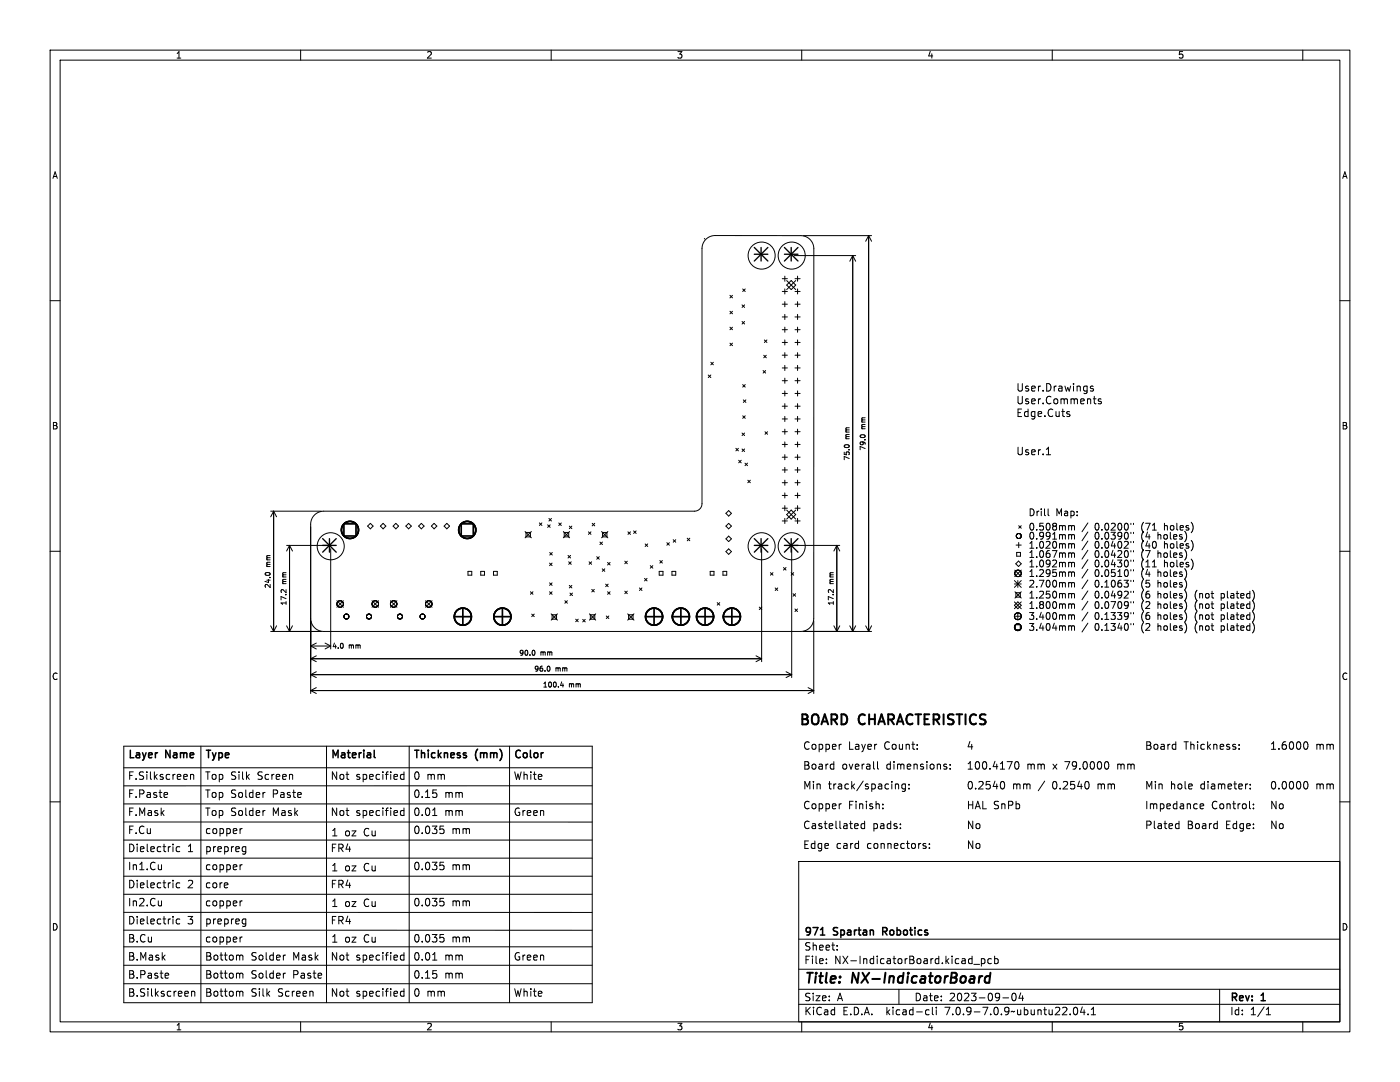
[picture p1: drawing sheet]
<svg xmlns="http://www.w3.org/2000/svg" width="279mm" height="216mm" viewBox="0 0 279 216" stroke-linecap="round" stroke-linejoin="round" font-family="sans-serif">
<defs><g id="words">
<g font-size="2.8">
<text x="159.4" y="145.7">BOARD</text>
<text x="171.5" y="145.7">CHARACTERISTICS</text>
<text x="160.4" y="196.8">Title:</text>
<text x="170.1" y="196.8">NX-IndicatorBoard</text>
</g>
<g font-size="2.1">
<text x="202.7" y="78.2">User.Drawings</text>
<text x="202.7" y="80.8">User.Comments</text>
<text x="202.7" y="83.3">Edge.Cuts</text>
<text x="202.7" y="90.9">User.1</text>
<text x="25.5" y="152">Layer</text>
<text x="25.5" y="155.8">F.Silkscreen</text>
<text x="33.1" y="152">Name</text>
<text x="40.8" y="155.8">Top Silk</text>
<text x="40.8" y="152">Type</text>
<text x="51.1" y="155.8">Screen</text>
<text x="65.9" y="152">Material</text>
<text x="65.9" y="155.8">Not</text>
<text x="70.8" y="155.8">specified</text>
<text x="82.4" y="155.8">0 mm</text>
<text x="82.4" y="152">Thickness</text>
<text x="94.9" y="152">(mm)</text>
<text x="102.4" y="152">Color</text>
<text x="102.4" y="155.8">White</text>
<text x="160.1" y="150.1">Copper</text>
<text x="160.1" y="154">Board</text>
<text x="168.1" y="154">overall</text>
<text x="169.4" y="150.1">Layer</text>
<text x="176.7" y="150.1">Count:</text>
<text x="177.2" y="154">dimensions:</text>
<text x="192.8" y="150.1">4</text>
<text x="192.8" y="154">100.4170</text>
<text x="204.9" y="154">mm</text>
<text x="210.4" y="154">x</text>
<text x="213" y="154">79.0000</text>
<text x="223.8" y="154">mm</text>
<text x="228.4" y="150.1">Board</text>
<text x="236.3" y="150.1">Thickness:</text>
<text x="253.3" y="150.1">1.6000</text>
<text x="262.6" y="150.1">mm</text>
<text x="25.5" y="159.4">F.Paste</text>
<text x="40.8" y="159.4">Top Solder</text>
<text x="54.1" y="159.4">Paste</text>
<text x="82.4" y="159.4">0.15</text>
<text x="88.6" y="159.4">mm</text>
<text x="160.1" y="161.9">Copper</text>
<text x="160.1" y="158">Min</text>
<text x="165.4" y="158">track/spacing:</text>
<text x="169.4" y="161.9">Finish:</text>
<text x="192.8" y="161.9">HAL SnPb</text>
<text x="192.8" y="158">0.2540</text>
<text x="202.1" y="158">mm</text>
<text x="207.5" y="158">/</text>
<text x="210.5" y="158">0.2540</text>
<text x="219.8" y="158">mm</text>
<text x="228.4" y="158">Min</text>
<text x="228.4" y="161.9">Impedance</text>
<text x="233.6" y="158">hole</text>
<text x="239.8" y="158">diameter:</text>
<text x="241.8" y="161.9">Control:</text>
<text x="253.3" y="161.9">No</text>
<text x="253.3" y="158">0.0000</text>
<text x="262.6" y="158">mm</text>
<text x="25.5" y="163">F.Mask</text>
<text x="25.5" y="166.6">F.Cu</text>
<text x="40.8" y="166.6">copper</text>
<text x="40.8" y="163">Top Solder</text>
<text x="54.1" y="163">Mask</text>
<text x="65.9" y="163">Not</text>
<text x="66" y="167">1 oz</text>
<text x="70.8" y="163">specified</text>
<text x="72.3" y="167">Cu</text>
<text x="82.4" y="163">0.01</text>
<text x="82.4" y="166.6">0.035</text>
<text x="88.6" y="163">mm</text>
<text x="90" y="166.6">mm</text>
<text x="102.4" y="163">Green</text>
<text x="160.1" y="165.9">Castellated</text>
<text x="174.2" y="165.9">pads:</text>
<text x="192.8" y="165.9">No</text>
<text x="228.4" y="165.9">Plated</text>
<text x="237" y="165.9">Board</text>
<text x="244.9" y="165.9">Edge:</text>
<text x="253.3" y="165.9">No</text>
<text x="25.5" y="173.8">In1.Cu</text>
<text x="25.5" y="170.2">Dielectric</text>
<text x="37.2" y="170.2">1</text>
<text x="40.8" y="173.8">copper</text>
<text x="40.8" y="170.2">prepreg</text>
<text x="65.9" y="170.2">FR4</text>
<text x="82.4" y="173.8">0.035</text>
<text x="90" y="173.8">mm</text>
<text x="160.1" y="169.8">Edge</text>
<text x="166.9" y="169.8">card</text>
<text x="173.3" y="169.8">connectors:</text>
<text x="192.8" y="169.8">No</text>
<text x="25.5" y="177.4">Dielectric</text>
<text x="37.2" y="177.4">2</text>
<text x="40.8" y="177.4">core</text>
<text x="65.9" y="177.4">FR4</text>
<text x="66" y="174">1 oz</text>
<text x="72.3" y="174">Cu</text>
<text x="25.5" y="181">In2.Cu</text>
<text x="25.5" y="184.6">Dielectric</text>
<text x="37.2" y="184.6">3</text>
<text x="40.8" y="181">copper</text>
<text x="40.8" y="184.6">prepreg</text>
<text x="65.9" y="184.6">FR4</text>
<text x="66" y="181.1">1 oz</text>
<text x="72.3" y="181.1">Cu</text>
<text x="82.4" y="181">0.035</text>
<text x="90" y="181">mm</text>
<text x="25.5" y="188.2">B.Cu</text>
<text x="25.5" y="191.8">B.Mask</text>
<text x="40.8" y="188.2">copper</text>
<text x="40.8" y="191.8">Bottom</text>
<text x="49.9" y="191.8">Solder</text>
<text x="58.2" y="191.8">Mask</text>
<text x="65.9" y="191.8">Not</text>
<text x="66" y="188.2">1 oz</text>
<text x="70.8" y="191.8">specified</text>
<text x="72.3" y="188.2">Cu</text>
<text x="82.4" y="188.2">0.035</text>
<text x="82.4" y="191.8">0.01</text>
<text x="88.6" y="191.8">mm</text>
<text x="90" y="188.2">mm</text>
<text x="102.4" y="191.8">Green</text>
<text x="160.4" y="189.9">Sheet:</text>
<text x="160.4" y="187.1">971</text>
<text x="166.4" y="187.1">Spartan</text>
<text x="176.8" y="187.1">Robotics</text>
<text x="25.5" y="195.4">B.Paste</text>
<text x="40.8" y="195.4">Bottom</text>
<text x="49.9" y="195.4">Solder</text>
<text x="58.2" y="195.4">Paste</text>
<text x="82.4" y="195.4">0.15</text>
<text x="88.6" y="195.4">mm</text>
<text x="160.4" y="192.6">File:</text>
<text x="166.5" y="192.6">NX-IndicatorBoard.kicad_pcb</text>
<text x="25.5" y="199">B.Silkscreen</text>
<text x="40.8" y="199">Bottom</text>
<text x="49.9" y="199">Silk</text>
<text x="55.2" y="199">Screen</text>
<text x="65.9" y="199">Not</text>
<text x="70.8" y="199">specified</text>
<text x="82.4" y="199">0 mm</text>
<text x="102.4" y="199">White</text>
<text x="160.4" y="202.8">KiCad</text>
<text x="160.4" y="200">Size:</text>
<text x="167" y="200">A</text>
<text x="168.1" y="202.8">E.D.A.</text>
<text x="177" y="202.8">kicad-cli</text>
<text x="182.4" y="200">Date:</text>
<text x="188.9" y="202.8">7.0.9-7.0.9~ubuntu22.04.1</text>
<text x="189.4" y="200">2023-09-04</text>
<text x="245.4" y="200.2">Rev:</text>
<text x="245.4" y="202.8">Id:</text>
<text x="249.5" y="202.8">1/1</text>
<text x="251.8" y="200.2">1</text>
</g>
<g font-size="1.8">
<text x="35" y="11.9">1</text>
<text x="85" y="11.9">2</text>
<text x="135" y="11.9">3</text>
<text x="185" y="11.9">4</text>
<text x="235" y="11.9">5</text>
<text x="10.3" y="35.9">A</text>
<text x="267.7" y="35.9">A</text>
<text x="10.3" y="85.9">B</text>
<text x="267.7" y="85.9">B</text>
<text x="10.3" y="135.9">C</text>
<text x="267.7" y="135.9">C</text>
<text x="10.3" y="185.9">D</text>
<text x="267.7" y="185.9">D</text>
<text x="35" y="205.8">1</text>
<text x="85" y="205.8">2</text>
<text x="135" y="205.8">3</text>
<text x="185" y="205.8">4</text>
<text x="235" y="205.8">5</text>
</g>
<g font-size="1.4">
<text x="169.8" y="87.7" transform="rotate(-90 169.8 87.7)">mm</text>
<text x="172.9" y="85.7" transform="rotate(-90 172.9 85.7)">mm</text>
<text x="169.8" y="92" transform="rotate(-90 169.8 92)">75.0</text>
<text x="172.9" y="90" transform="rotate(-90 172.9 90)">79.0</text>
<text x="54.2" y="113.2" transform="rotate(-90 54.2 113.2)">mm</text>
<text x="54.2" y="117.5" transform="rotate(-90 54.2 117.5)">24.0</text>
<text x="57.4" y="116.6" transform="rotate(-90 57.4 116.6)">mm</text>
<text x="166.6" y="116.6" transform="rotate(-90 166.6 116.6)">mm</text>
<text x="57.4" y="120.9" transform="rotate(-90 57.4 120.9)">17.2</text>
<text x="166.6" y="120.9" transform="rotate(-90 166.6 120.9)">17.2</text>
<text x="66.2" y="129.6">4.0</text>
<text x="69.6" y="129.6">mm</text>
<text x="103.5" y="131">90.0</text>
<text x="107.8" y="131">mm</text>
<text x="106.5" y="134.2">96.0</text>
<text x="108.2" y="137.4">100.4</text>
<text x="110.8" y="134.2">mm</text>
<text x="113.5" y="137.4">mm</text>
</g>
</g></defs>
<g fill="none" stroke="#000" stroke-width=".2">
<path d="M10 10h259.4v195.9h-259.4zM12 12h255.4v191.9h-255.4zM60 10v2M110 10v2M160 10v2M210 10v2M260 10v2M10 60h2M140.6 47.6v.1M145.7 58.9l.5 .5M146.2 58.9l-.5 .5M148.2 57.7l.5 .5"/>
<path d="M148.7 57.7l-.5 .5M156.1 58.2h1M156.1 55.6h1M156.6 55.1v1M156.6 57.6v1.1M157 56l1.8 1.8M157 56.9l.9-.9 .9 .9-.9 .9zM158.5 51h12.3M158.7 58.2h1M158.7 55.6h1M158.8 56l-1.8 1.8M159.2 55.1v1"/>
<path d="M159.2 57.6v1.1M160.3 47h13.6M170.2 51v75M170.2 51l.6 1.1M170.2 51l-.6 1.1M173.4 47v79M173.4 47l.5 1.1M173.4 47l-.6 1.1M267.4 60h2M141.4 74.8l.5 .5M141.9 72.3l.5 .5M141.9 74.8l-.5 .5"/>
<path d="M142.4 72.3l-.5 .5M145.7 68.5l.5 .5M145.7 65.3l.5 .5M145.7 62.1l.5 .5M146.2 68.5l-.5 .5M146.2 62.1l-.5 .5M146.2 65.3l-.5 .5M148.1 60.8l.5 .5M148.1 64.1l.5 .6M148.2 76.7l.5 .5M148.3 79.8l.6 .5M148.6 64.1l-.5 .6"/>
<path d="M148.6 60.8l-.5 .5M148.7 76.7l-.5 .5M148.9 79.8l-.6 .5M152.3 73.9l.5 .5M152.4 70.9l.5 .5M152.5 67.8l.6 .5M152.8 73.9l-.5 .5M152.9 70.9l-.5 .5M153.1 67.8l-.6 .5M156.1 60.7h1M156.1 68.3h1M156.1 78.5h1"/>
<path d="M156.1 76h1M156.1 65.8h1M156.1 63.2h1M156.1 70.9h1M156.1 73.4h1M156.6 60.2v1M156.6 62.7v1.1M156.6 65.3v1M156.6 67.8v1M156.6 70.4v1M156.6 72.9v1M156.6 75.5v1"/>
<path d="M156.6 78v1M158.7 60.7h1M158.7 68.3h1M158.7 78.5h1M158.7 76h1M158.7 65.8h1M158.7 63.2h1M158.7 70.9h1M158.7 73.4h1M159.2 60.2v1M159.2 62.7v1.1M159.2 65.3v1"/>
<path d="M159.2 67.8v1M159.2 70.4v1M159.2 72.9v1M159.2 75.5v1M159.2 78v1M218.2 77.1l-.4-.1-.2 .3 .1 .2 .5 .1v.4h-.6M218.2 79.6h.5M219.7 79.7l-.3-.1-.2 .2v.2l.5 .2v.3h-.5M146.9 89.5l.5 .5M147.4 89.5l-.5 .5M147.4 91.8l.5 .6M147.9 91.8l-.5 .6"/>
<path d="M148.1 86.4l.5 .5M148.1 89.6l.5 .5M148.2 83l.5 .5M148.6 86.4l-.5 .5M148.6 89.6l-.5 .5M148.7 92.4l.5 .5M148.7 83l-.5 .5M149.2 92.4l-.5 .5M149.2 95.8l.5 .5M149.7 95.8l-.5 .5M152.7 86.2l.5 .5M153.2 86.2l-.5 .5"/>
<path d="M156.1 88.7h1M156.1 81.1h1M156.1 96.3h1M156.1 93.8h1M156.1 83.6h1M156.1 86.1h1M156.1 98.9h1M156.1 91.2h1M156.6 80.5v1.1M156.6 83.1v1M156.6 85.6v1.1M156.6 88.2v1"/>
<path d="M156.6 90.7v1M156.6 93.3v1M156.6 95.8v1M156.6 98.4v1M158.7 88.7h1M158.7 81.1h1M158.7 96.3h1M158.7 93.8h1M158.7 83.6h1M158.7 86.1h1M158.7 98.9h1M158.7 91.2h1"/>
<path d="M159.2 80.5v1.1M159.2 83.1v1M159.2 85.6v1.1M159.2 88.2v1M159.2 90.7v1M159.2 93.3v1M159.2 95.8v1M159.2 98.4v1M168.5 88.9l.4-.2 .5 .2M171.7 86.9l.3-.2 .6 .2M208.8 90.7h.9M209.1 89.5l.1-.3v1.5"/>
<path d="M213.1 82.6l.4 .1v.2l-.2 .2h-.3M213.1 82.1l.4 .1M218.4 80.4l.3 .2M10 110h2M53 114.4l.3-.2 .6 .2M54 102h10.1M54.6 102v24M54.6 102l.6 1.1M54.6 102l-.6 1.1M57.1 117.7v.6l-.6-.6h-.2l-.2 .1M57.2 108.8h8M57.8 108.8v17.2"/>
<path d="M57.8 108.8l.6 1.2M57.8 108.8l-.6 1.2M66 109.5v20M67.2 119.9l1.3 1.3M67.5 120h.1M67.6 119.9l-.1 .1M67.6 119.9h.1M67.7 119.9h-.1M67.7 119.9h.1M67.8 119.9h-.1M67.8 119.9h.1M67.9 119.9h.1"/>
<path d="M67.9 119.9h-.1M68 119.9h.1M68.1 119.9h.1M68.2 119.9h.1M68.2 119.9v.1M68.2 120h.1M68.3 120h.1M68.5 119.9l-1.3 1.3M73.9 104.4l.6 .6-.6 .5-.5-.5zM74.2 119.9l1.3 1.3M74.6 119.9l-.1 .1M74.6 119.9h.1"/>
<path d="M74.7 119.9h-.1M74.7 119.9h.1M74.8 119.9h-.1M74.8 119.9h.1M74.9 119.9h.1M74.9 119.9h-.1M75 119.9h.1M75.1 119.9h.1M75.2 119.9h.1M75.2 119.9l.1 .1M75.5 119.9l-1.3 1.3M76.5 104.4l.5 .6-.5 .5-.6-.5z"/>
<path d="M77.9 119.9l1.3 1.3M78.2 120h.1M78.3 119.9l-.1 .1M78.4 119.9h-.1M78.4 119.9h.1M78.5 105l.5-.6 .5 .6-.5 .5zM78.5 119.9h-.1M78.5 119.9h.1M78.6 119.9h-.1M78.6 119.9h.1M78.7 119.9h.1M78.8 119.9h.1"/>
<path d="M78.9 119.9v.1M78.9 120h.1M79 120h.1M79.2 119.9l-1.3 1.3M81.5 104.4l.6 .6-.6 .5-.5-.5zM83.5 105l.6-.6 .5 .6-.5 .5zM84.9 119.9l1.3 1.3M85.3 119.9l-.2 .1M85.3 119.9h.1M85.4 119.9h-.1M85.4 119.9h.1M85.5 119.9h-.1"/>
<path d="M85.5 119.9h.1M85.6 119.9h.1M85.6 119.9h-.1M85.7 119.9h.1M85.7 119.9h.2M85.9 119.9h.1M85.9 119.9l.1 .1M86.1 105l.5-.6 .6 .6-.6 .5zM86.2 119.9l-1.3 1.3M88.6 105l.6-.6 .5 .6-.5 .5zM93.4 114h.8v.8h-.8zM95.9 114h.8v.8h-.8z"/>
<path d="M98.5 114h.7v.8h-.7zM104.8 106.1l1.2 1.2M105 106.2h.9v.9h-.9zM105.9 118.1l.5 .5M106 106.1l-1.2 1.2M106.4 118.1l-.5 .5M107.6 104.3l.5 .6M108.1 104.3l-.5 .6M109.3 104.7l.5 .5M109.5 103.5l.6 .5M109.7 116.3l.5 .5M109.7 118.1l.5 .5"/>
<path d="M109.7 112.4l.5 .5M109.7 110.2l.5 .6M109.8 104.7l-.5 .5M110.1 103.5l-.6 .5M110.2 118.1l-.5 .5M110.2 112.4l-.5 .5M110.2 116.3l-.5 .5M110.2 110.2l-.5 .6M111.5 104.4l.5 .5M112 104.4l-.5 .5M112.4 106.1l1.3 1.2M112.6 106.2h.9v.9h-.9z"/>
<path d="M112.7 119.9l.5 .5M113.2 119.9l-.5 .5M113.4 110.8l.5 .5M113.5 112.1l.5 .5M113.6 105l.5 .5M113.6 116.8l.5 .5M113.7 106.1l-1.3 1.2M113.7 118.3l.6 .5M113.9 110.8l-.5 .5M114 112.1l-.5 .5M114.1 116.8l-.5 .5M114.1 105l-.5 .5"/>
<path d="M114.3 118.3l-.6 .5M117.4 106.1l.5 .5M117.6 112.1l.5 .5M117.9 106.1l-.5 .5M118.1 112.1l-.5 .5M118.1 117.6l.5 .5M118.2 104.4l.5 .5M118.6 117.6l-.5 .5M118.7 104.4l-.5 .5M119.1 111.1l.5 .5M119.6 111.1l-.5 .5M119.7 108.2l.5 .5"/>
<path d="M120.1 106.1l1.2 1.2M120.2 113.5l.5 .5M120.2 108.2l-.5 .5M120.2 106.2h.9v.9h-.9zM120.7 113.5l-.5 .5M120.9 116.6l.5 .5M121.3 112.2l.5 .5M121.3 118.1l.5 .5M121.3 106.1l-1.2 1.2M121.4 116.6l-.5 .5M121.8 118.1l-.5 .5M121.8 112.2l-.5 .5"/>
<path d="M124.7 118l.5 .5M124.7 112l.5 .5M125.2 112l-.5 .5M125.2 118l-.5 .5M125.3 106.1l.5 .5M125.8 106.1l-.5 .5M126.5 105.9l.5 .5M127 105.9l-.5 .5M127.6 117.3l.5 .5M128.1 117.3l-.5 .5M128.6 115.4l.5 .5M128.8 108.5l.5 .5"/>
<path d="M129.1 115.4l-.5 .5M129.3 108.5l-.5 .5M129.8 112.9l.5 .5M130.3 112.9l-.5 .5M131.6 114h.7v.8h-.7zM131.7 111.8l.5 .6M132.2 111.8l-.5 .6M133.1 108.3l.5 .5M133.6 108.3l-.5 .5M134.1 114h.8v.8h-.8zM134.4 107.7l.5 .5M134.9 107.7l-.5 .5"/>
<path d="M137.2 107.4l.5 .5M137.7 107.4l-.5 .5M141.7 114h.8v.8h-.8zM144.3 114h.7v.8h-.7zM145.4 107l.6 .5-.6 .6-.5-.6zM145.4 109.5l.6 .6-.6 .5-.5-.5zM145.4 101.9l.6 .5-.6 .6-.5-.6zM145.4 104.4l.6 .6-.6 .5-.5-.5zM152 109.5v22.5M153.8 114.3l.5 .5M154.3 114.3l-.5 .5M154.7 117.3l.5 .5"/>
<path d="M155.2 117.3l-.5 .5M156.1 101.4h1M156.1 104h1M156.4 113.2l.5 .6M156.6 100.9v1M156.6 103.4v1.1M156.9 113.2l-.5 .6M157 102.7l.9-.9 .9 .9-.9 .9zM157 101.8l1.8 1.8M157.9 114.3l.5 .5M158 109.5v25.7M158.3 118.5l.5 .5"/>
<path d="M158.4 114.3l-.5 .5M158.4 108.8h9.2M158.7 101.4h1M158.7 104h1M158.8 118.5l-.5 .5M158.8 101.8l-1.8 1.8M159.2 100.9v1M159.2 103.4v1.1M166.3 117.7v.6l-.6-.6h-.2l-.2 .1M167 108.8v17.2M167 108.8l.6 1.2M167 108.8l-.6 1.2"/>
<path d="M202.4 116.5h1.4M202.4 115.8l1.4 1.4M202.5 113.8l1.3 1.3M202.5 114.4v.1M202.5 114.4h.1M202.5 114.5h.1M202.5 114.3v.1M202.5 114.3h.1M202.5 114.5v.1M202.5 114.6h.1M202.5 114.2v.1M202.5 114.2h.1"/>
<path d="M202.6 114.6v.1M202.6 114.2h-.1M202.6 118.1l1.2 1.2M202.6 114.7h.1M202.6 114.1v.1M202.6 114.7v.1M202.6 114v.1M202.6 114.8h.1M202.6 114h.1M202.7 114.8l.1 .1M202.7 114h-.1M202.7 112.5l.6-.6 .5 .6-.5 .5z"/>
<path d="M202.7 118.3h.9v.9h-.9zM202.8 113.9l-.1 .1M202.8 113.9h.1M202.8 108.8h1M202.8 114.9v.1M202.8 107h.1M202.8 106.9v.1M202.8 106.9h.1M202.8 107v.1M202.8 115h.1M202.8 107.1h.1M202.9 106.8l-.1 .1"/>
<path d="M202.9 107.1h.1M202.9 115h.1M202.9 107.1v.1M202.9 106.8h.1M202.9 106.7v.1M202.9 107.2h.1M202.9 106.7h.1M202.9 110.2h.8v.8h-.8zM202.9 107.2v.1M202.9 107.3h.1M202.9 113.8l-.1 .1M203 106.6l-.1 .1"/>
<path d="M203 107.3h.1M203 106.6h.1M203 113.8h-.1M203 107.3v.1M203 113.8h.1M203 115h.1M203 115l.1 .1M203 107.4h.1M203 106.5v.1M203.1 107.4h.1M203.1 106.5h.1M203.1 113.8h-.1"/>
<path d="M203.1 115.1h.1M203.1 115.8v1.4M203.1 113.8h.1M203.2 106.5h-.1M203.2 107.4h.1M203.2 106.5h.1M203.2 113.8h.1M203.2 115.1h.1M203.3 107.4h.1M203.3 106.5h-.1M203.3 106.5h.1M203.3 107.4v.1"/>
<path d="M203.3 115l-.1 .1M203.3 113.8h.1M203.3 108.3v1M203.3 104.9l.5 .5M203.3 115h.1M203.4 113.8h.1M203.4 107.4h-.1M203.4 106.5h.1M203.4 113.8l.1 .1M203.4 107.4h.1M203.4 115h-.1M203.5 107.4h-.1"/>
<path d="M203.5 106.5h.1M203.5 115h-.1M203.5 107.4h.1M203.5 113.9h.1M203.5 115h.1M203.5 114.9v.1M203.6 113.9h.1M203.6 107.4h-.1M203.6 106.5h.1M203.6 106.5v.1M203.6 107.4h.1M203.6 113.9l.1 .1"/>
<path d="M203.6 106.6h.1M203.7 107.3l-.1 .1M203.7 114.8l-.2 .1M203.7 114h.1M203.7 106.6h.1M203.7 107.3h.1M203.7 114.8h.1M203.7 106.6v.1M203.7 114v.1M203.7 106.7h.1M203.7 114.7v.1M203.7 114.1l.1 .1"/>
<path d="M203.8 107.2l-.1 .1M203.8 106.7h.1M203.8 114.7h-.1M203.8 106.7v.1M203.8 114.2h.1M203.8 114.6v.1M203.8 106.8h.1M203.8 107.1v.1M203.8 114.2v.1M203.8 114.6h.1M203.8 107.1h.1M203.8 106.8v.1"/>
<path d="M203.8 114.3h.1M203.8 114.5v.1M203.8 106.9h.1M203.8 107v.1M203.8 114.3v.1M203.8 114.5h.1M203.8 107h.1M203.8 114.4v.1M203.8 114.4h.1M203.8 106.9v.1M203.8 115.8l-1.4 1.4M203.8 118.1l-1.2 1.2"/>
<path d="M203.8 104.9l-.5 .5M203.8 113.8l-1.3 1.3M205.5 115.9l.5-.1 .3 .4-.8 1h.8M205.5 108.4l.4-.4v1.4M205.5 110.3l.4-.4v1.3M205.5 112.1l.4-.3v1.3M205.5 114.1l.4-.4v1.3M205.5 118.4l.4-.4v1.3M205.5 119.3h.8M205.5 109.4h.8M205.5 113.1h.8M205.5 115h.8"/>
<path d="M205.5 111.2h.8M205.6 101.5a.69 .69 0 0 1 .8 .7 .69 .69 0 0 1-.8 .7zM205.7 104.5l.2-.1a.73 .73 0 0 1 .4 .7 .73 .73 0 0 1-.4 .7l-.4-.5zM205.7 106.3l.2-.1a.73 .73 0 0 1 .4 .7 .73 .73 0 0 1-.4 .7l-.4-.5zM206.9 105.6v.2M206.9 107.4v.2M206.9 109.3v.1M206.9 111.1v.1M206.9 113v.1M206.9 114.9v.1M206.9 117v.2M206.9 119.2v.1"/>
<path d="M207 102v.9M207.4 102l-.4 .3M207.4 115.8h.9l-.6 1.4M207.5 113.8l.5-.1 .3 .4-.9 .9h.9M207.5 118.1l.5-.1 .3 .4-.9 .9h.9M207.6 108.2l.2-.2a.73 .73 0 0 1 .5 .7 .73 .73 0 0 1-.5 .7l-.3-.5zM207.6 110l.2-.1a.73 .73 0 0 1 .5 .6 .73 .73 0 0 1-.5 .7l-.3-.5zM207.6 111.9l.2-.1a.73 .73 0 0 1 .5 .6 .73 .73 0 0 1-.5 .7l-.3-.5zM207.8 101.5v.2M207.8 102v.9M208.2 104.4h-.7v.7l.2-.2 .4 .1 .2 .2-.1 .4-.2 .2-.5-.2M208.3 106.8l-.3 .3h-.3l-.2-.3v-.3l.2-.3 .4 .1 .2 .2a.91 .91 0 0 1-.4 1.1h-.3"/>
<path d="M208.5 101.5v1.2l.2 .2M208.8 108.2l.5-.2 .3 .4-.9 1h.9M208.9 115.9l.2-.1a.73 .73 0 0 1 .5 .7 .73 .73 0 0 1-.5 .7l-.3-.6zM208.9 104.5l.2-.1a.73 .73 0 0 1 .5 .7 .73 .73 0 0 1-.5 .7l-.3-.5zM209.2 101.5v1.2l.2 .2M209.4 109.9h-.4a.92 .92 0 0 0 0 1.3l.5-.1 .1-.5-.3-.2-.4 .1-.1 .1M209.5 118h-.7v.6l.2-.1 .4 .1 .2 .2-.1 .4-.2 .1-.5-.1M209.6 114.3l-.3 .2h-.3l-.2-.2v-.4l.2-.2h.3l.3 .2a.91 .91 0 0 1-.4 1.1h-.3M209.6 106.8l-.3 .3h-.3l-.2-.3v-.3l.2-.3 .4 .1 .2 .2a.91 .91 0 0 1-.4 1.1h-.3M209.6 112.3l-.3 .3h-.3l-.2-.3v-.3l.2-.2h.3l.3 .2a.91 .91 0 0 1-.4 1.1h-.3M210 109.9h.9l-.6 1.3M210.1 111.9l.5-.1 .3 .3-.9 1h.9"/>
<path d="M210.1 107.6h.8M210.1 106.6l.4-.4v1.4M210.2 115.9l.2-.1a.73 .73 0 0 1 .5 .7 .73 .73 0 0 1-.5 .7l-.3-.6zM210.2 118.1l.2-.1a.73 .73 0 0 1 .5 .7 .73 .73 0 0 1-.5 .6l-.3-.5zM210.2 108.2l.2-.2a.73 .73 0 0 1 .5 .7 .73 .73 0 0 1-.5 .7l-.3-.5zM210.3 105l-.2-.3 .2-.3 .4 .1 .2 .2-.3 .3M210.3 105l-.2 .3v.2l.2 .3h.3l.3-.3-.1-.4-.2-.1M210.3 105h.3M210.8 113.7h-.7v.6l.2-.1 .4 .1 .2 .1-.1 .5-.2 .1-.5-.1M210.9 102.9v-1.4l.5 1 .4-1v1.4M211.4 114.3l.4-.2 .2 .2M211.4 105l.4-.1 .2 .2"/>
<path d="M211.4 106.8l.4-.1 .2 .2M211.4 110.5l.4-.2 .2 .2M211.4 108.6l.4-.1 .2 .2M211.4 112.3l.4-.1 .2 .2M211.4 116.4l.4-.2 .2 .2M211.4 104.9v.9M211.4 106.7v.9M211.4 108.5v.9M211.4 110.3v.9M211.4 112.2v.9M211.4 114.1v.9M211.4 116.2v1"/>
<path d="M211.4 118.4v.9M211.4 118.6l.4-.2 .2 .2M212 114.3l.2-.2 .4 .1v.8M212 105.1l.2-.2h.4v.9M212 106.9l.2-.2h.4v.9M212 108.7l.2-.2h.4v.9M212 110.5l.2-.2 .4 .1v.8M212 112.4l.2-.2 .4 .1v.8M212 116.4l.2-.2 .4 .1v.9M212 118.6l.2-.2 .4 .1v.8M212 105.1v.7M212 106.9v.7"/>
<path d="M212 108.7v.7M212 110.5v.7M212 112.4v.7M212 114.3v.7M212 116.4v.8M212 118.6v.7M212.5 102.1h.5l.1 .8M213.1 102.3l-.5 .1-.2 .2 .2 .3 .5-.1M213.3 114.3l.4-.2 .2 .2M213.3 104.9v.9M213.3 106.7v.9M213.3 108.5v.9"/>
<path d="M213.3 110.3v.9M213.3 112.2v.9M213.3 114.1v.9M213.3 116.2v1M213.3 118.4v.9M213.3 105l.4-.1 .2 .2M213.3 106.8l.4-.1 .2 .2M213.3 110.5l.4-.2 .2 .2M213.3 112.3l.4-.1 .2 .2M213.3 116.4l.4-.2 .2 .2M213.3 118.6l.4-.2 .2 .2M213.3 108.6l.4-.1 .2 .2"/>
<path d="M213.7 102.1l.4-.1 .3 .3-.2 .5h-.5M213.7 102v1.4M213.9 114.3l.2-.2 .3 .1v.8M213.9 112.4l.2-.2 .3 .1v.8M213.9 110.5l.2-.2 .3 .1v.8M213.9 106.9l.2-.2h.3v.9M213.9 108.7l.2-.2h.3v.9M213.9 105.1l.2-.2h.3v.9M213.9 116.4l.2-.2 .3 .1v.9M213.9 118.6l.2-.2 .3 .1v.8M213.9 105.1v.7M213.9 106.9v.7"/>
<path d="M213.9 108.7v.7M213.9 110.5v.7M213.9 112.4v.7M213.9 114.3v.7M213.9 116.4v.8M213.9 118.6v.7M215 102.8v.1M215 102.1v.1M217.1 108l-1.2 1.7M217.1 117.9l-1.2 1.8M217.1 106.1l-1.2 1.8M217.1 115.7l-1.2 1.8"/>
<path d="M217.1 111.7l-1.2 1.7M217.1 113.6l-1.2 1.8M217.1 104.3l-1.2 1.8M217.1 109.8l-1.2 1.8M217.1 120l-1.2 1.7M218.7 118h.2a.73 .73 0 0 1 .4 .7 .73 .73 0 0 1-.4 .6 .91 .91 0 0 1-.2-1.3zM218.7 109.9h.2a.73 .73 0 0 1 .4 .6 .73 .73 0 0 1-.4 .7 .91 .91 0 0 1-.2-1.3zM218.7 115.9l.2-.1a.73 .73 0 0 1 .4 .7 .73 .73 0 0 1-.4 .7 .91 .91 0 0 1-.2-1.3zM218.7 111.8h.2a.73 .73 0 0 1 .4 .6 .73 .73 0 0 1-.4 .7 .91 .91 0 0 1-.2-1.3zM218.7 106.3l.2-.1a.73 .73 0 0 1 .4 .7 .73 .73 0 0 1-.4 .7 .91 .91 0 0 1-.2-1.3zM218.7 113.7h.2a.73 .73 0 0 1 .4 .7 .73 .73 0 0 1-.4 .6 .91 .91 0 0 1-.2-1.3zM218.7 108.1l.2-.1a.73 .73 0 0 1 .4 .7 .73 .73 0 0 1-.4 .7 .91 .91 0 0 1-.2-1.3z"/>
<path d="M218.7 104.5l.2-.1a.73 .73 0 0 1 .4 .7 .73 .73 0 0 1-.4 .7 .91 .91 0 0 1-.2-1.3zM219.9 105.6v.2M219.9 107.4v.2M219.9 109.3v.1M219.9 111.1v.1M219.9 113v.1M219.9 114.9v.1M219.9 117v.2M219.9 119.2v.1M220.5 117.2h.8M220.5 116.2l.4-.4v1.4M220.6 111.9l.2-.1a.73 .73 0 0 1 .5 .6 .73 .73 0 0 1-.5 .7l-.3-.5z"/>
<path d="M220.6 104.5l.2-.1a.73 .73 0 0 1 .5 .7 .73 .73 0 0 1-.5 .7l-.3-.5zM220.6 108.2l.2-.2a.73 .73 0 0 1 .5 .7 .73 .73 0 0 1-.5 .7l-.3-.5zM220.6 118.1l.2-.1a.73 .73 0 0 1 .5 .7 .73 .73 0 0 1-.5 .6l-.3-.5zM220.6 110l.2-.1a.73 .73 0 0 1 .5 .6 .73 .73 0 0 1-.5 .7l-.3-.5zM220.7 106.3l.1-.1a.73 .73 0 0 1 .5 .7 .73 .73 0 0 1-.5 .7 .91 .91 0 0 1-.1-1.3zM220.7 113.7h.1a.73 .73 0 0 1 .5 .7 .73 .73 0 0 1-.5 .6 .91 .91 0 0 1-.1-1.3zM221.7 106.2h.9l-.5 .5 .4 .2v.5l-.2 .2-.6-.2M221.8 104.5l.5-.1 .3 .4-.9 1h.9M222 115.9l.1-.1a.73 .73 0 0 1 .5 .7 .73 .73 0 0 1-.5 .7 .91 .91 0 0 1-.1-1.3zM222.1 117.9l-.3 1h.8M222.1 108l-.3 .9h.8M222.1 109.8l-.3 1h.8"/>
<path d="M222.1 111.7l-.3 1h.8M222.4 108.5v.9M222.4 110.3v.9M222.4 112.2v.9M222.4 118.4v.9M222.5 113.7h-.6l-.1 .6 .2-.1 .4 .1 .2 .1-.1 .5-.2 .1-.5-.1M223 111.8h.9l-.5 .5 .4 .1v.6l-.2 .1-.6-.1M223.1 110l.5-.1 .3 .4-.9 .9h.9M223.1 114.1l.4-.4v1.3M223.1 115h.8M223.2 108.2l.2-.2a.73 .73 0 0 1 .5 .7 .73 .73 0 0 1-.5 .7l-.3-.5zM223.2 104.5l.2-.1a.73 .73 0 0 1 .5 .7 .73 .73 0 0 1-.5 .7l-.3-.5z"/>
<path d="M223.7 115.8l-.3 .1a.92 .92 0 0 0 0 1.3l.4-.2 .1-.4-.3-.3h-.2l-.3 .3M223.9 118.6l-.3 .2h-.2l-.3-.2v-.4l.3-.2h.3l.2 .2a.91 .91 0 0 1-.4 1.1h-.3M223.9 106.8l-.3 .3h-.2l-.3-.3v-.3l.3-.3 .3 .1 .2 .2a.91 .91 0 0 1-.4 1.1h-.3M224.3 115.8h.9l-.5 .5 .4 .1v.6l-.2 .2-.6-.2M224.4 108.2l.5-.2 .3 .4-.9 1h.9M224.4 118.1l.5-.1 .3 .4-.9 .9h.9M224.5 106.3l.2-.1a.73 .73 0 0 1 .5 .7 .73 .73 0 0 1-.5 .7l-.3-.5zM224.5 104.5l.2-.1a.73 .73 0 0 1 .5 .7 .73 .73 0 0 1-.5 .7l-.3-.5zM224.5 113.8l.2-.1a.73 .73 0 0 1 .5 .7 .73 .73 0 0 1-.5 .6l-.3-.5zM224.5 111.9l.2-.1a.73 .73 0 0 1 .5 .6 .73 .73 0 0 1-.5 .7l-.3-.5zM224.5 110l.2-.1a.73 .73 0 0 1 .5 .6 .73 .73 0 0 1-.5 .7l-.3-.5zM225.7 104.4v.3"/>
<path d="M225.7 106.2v.3M225.7 108v.3M225.7 109.9v.2M225.7 111.8v.2M225.7 113.7v.2M225.7 115.8v.2M225.7 118v.2M226.2 104.4v.3M226.2 106.2v.3M226.2 108v.3M226.2 109.9v.2M226.2 111.8v.2"/>
<path d="M226.2 113.7v.2M226.2 115.8v.2M226.2 118v.2M228.2 113.5a1.58 1.58 0 0 0 0 2.1M228.2 113.6h.1M228.2 104.2a1.57 1.57 0 0 0 0 2.1M228.2 106a1.57 1.57 0 0 0 0 2.1M228.2 107.8a1.57 1.57 0 0 0 0 2.1M228.2 109.7a1.57 1.57 0 0 0 0 2.1M228.2 111.6a1.58 1.58 0 0 0 0 2M228.2 115.6a1.57 1.57 0 0 0 0 2.1M228.2 117.8a1.77 1.77 0 0 0 0 2.1 1.58 1.58 0 0 0 0 2"/>
<path d="M228.2 113.5h.1M228.6 104.4h.9l-.6 1.4M228.6 109.9h.9l-.6 1.3M228.7 113.1h.8M228.7 112.1l.4-.3v1.3M229 106.1l-.3 1h.8M229 108l-.3 .9h.8M229 113.6l-.3 1h.8M229.3 118h-.4a.92 .92 0 0 0 0 1.3l.5-.1 .1-.4-.3-.3-.4 .1-.1 .2M229.3 106.7v.9M229.3 108.5v.9M229.3 114.1v.9"/>
<path d="M229.4 115.8h-.6l-.1 .6 .2-.1 .4 .1 .2 .2-.1 .4-.2 .2-.5-.2M230 113.1h.8M230 104.8l.4-.4v1.4M230 112.1l.4-.3v1.3M230 105.8h.8M230.1 108.2l.2-.2a.73 .73 0 0 1 .5 .7 .73 .73 0 0 1-.5 .7l-.3-.5zM231.1 114.3l.2-.2 .3 .1 .1 .8M231.1 106.8l.2-.1h.3l.1 .9M231.1 110.5l.2-.2 .3 .1 .1 .8M231.1 116.4l.2-.2 .3 .1 .1 .9M231.1 118.6l.2-.2 .3 .1 .1 .8M231.1 106.2v1.4"/>
<path d="M231.1 109.9v1.3M231.1 113.7v1.3M231.1 115.8v1.4M231.1 118v1.3M232.4 104.4v1.4M232.4 108v1.4M232.4 111.8v1.3M232.4 116.3l.3-.1 .3 .3v.4l-.3 .3-.3-.1-.1-.2zM232.4 114.2l.3-.1 .3 .3v.4l-.3 .2h-.3l-.1-.2zM232.4 110.4l.3-.1 .3 .3v.4l-.3 .2h-.3l-.1-.2zM232.4 118.5l.3-.1 .3 .3v.4l-.3 .2h-.3l-.1-.2zM232.4 106.7h.3l.3 .2v.4l-.3 .3-.3-.1-.1-.2z"/>
<path d="M232.4 108.6l.2-.1h.3l.1 .9M232.4 105l.2-.1h.3l.1 .9M232.4 112.3l.2-.1 .3 .1 .1 .8M233.6 109.9v1.1l.2 .2M233.6 106.2v1.2l.2 .2M233.6 113.7v1.1l.2 .2M233.6 115.8v1.2l.2 .2M233.6 118v1.1l.2 .2M233.6 112.3l.2-.1 .4 .1 .1 .6-.1 .2h-.4l-.2-.1zM233.6 105l.2-.1 .4 .1 .1 .5-.1 .2-.4 .1-.2-.2zM233.6 108.6l.2-.1 .4 .1 .1 .5-.1 .2-.4 .1-.2-.1zM234.2 116.7l.7-.1-.1-.3-.4-.1-.2 .2 .1 .7h.5"/>
<path d="M234.2 114.6l.7-.2-.1-.2-.4-.1-.2 .2 .1 .7h.5M234.2 107.1l.7-.1-.1-.3h-.4l-.2 .2 .1 .6h.5M234.2 110.8l.7-.2-.1-.2-.4-.1-.2 .2 .1 .7h.5M234.2 118.9l.7-.1-.1-.3-.4-.1-.2 .2 .1 .7h.5M234.9 104.4v1.2l.2 .2M234.9 108v1.2l.2 .2M234.9 111.8v1.1l.2 .2M235.5 112.7l.7-.2-.1-.2-.4-.1-.2 .2 .1 .7h.5M235.5 108.9l.7-.1-.1-.3h-.4l-.2 .2 .1 .6h.5M235.5 105.3l.7-.1-.1-.3h-.4l-.2 .2 .1 .6h.5M235.9 116.3l-.3-.1-.2 .2 .1 .2 .4 .2v.3h-.5M235.9 106.7h-.3l-.2 .2 .1 .2 .4 .1v.3h-.5"/>
<path d="M235.9 110.4l-.3-.1-.2 .2 .1 .2 .4 .1v.4h-.5M235.9 114.2l-.3-.1-.2 .2 .1 .2 .4 .1v.4h-.5M235.9 118.5l-.3-.1-.2 .2 .1 .2 .4 .1v.4h-.5M236.4 117.8a1.77 1.77 0 0 1 .1 2.1 1.58 1.58 0 0 1-.1 2M236.4 113.5a1.57 1.57 0 0 1 0 2.1M236.4 109.7a1.57 1.57 0 0 1 0 2.1M236.4 106a1.57 1.57 0 0 1 0 2.1M236.4 115.6a1.57 1.57 0 0 1 0 2.1M237.2 108.5h-.3l-.2 .2 .1 .2 .4 .1v.3h-.5M237.2 112.3l-.3-.1-.2 .2 .1 .2 .4 .1v.4h-.5M237.2 104.9h-.3l-.2 .2 .1 .2 .4 .1v.3h-.5M237.7 104.2a1.57 1.57 0 0 1 0 2.1"/>
<path d="M237.7 111.6a1.57 1.57 0 0 1 0 2M237.7 107.8a1.57 1.57 0 0 1 0 2.1M238.9 117.8a1.77 1.77 0 0 0-.1 2.1 1.58 1.58 0 0 0 .1 2M239.4 118.4v.9M239.4 118.6l.2-.2 .3 .1 .1 .8M240.7 118.5l.3-.1 .3 .3v.4l-.3 .2h-.3l-.1-.2zM241.7 118.4h.5M241.9 118v1.1l.3 .2M243.7 118.5l.4-.1 .3 .3-.2 .6h-.5M243.7 118.4v1.4M244.9 118v1.1l.2 .2M245.7 118.5h.5v.8"/>
<path d="M246.2 118.8h-.4l-.2 .2 .2 .3h.4M246.7 118.4h.5M246.9 118v1.1l.3 .2M247.6 118.9l.7-.1-.1-.3-.4-.1-.2 .2 .1 .7h.5M249.4 118.5l-.4-.1-.2 .3 .1 .6h.5M249.4 118v1.3M250 117.8a1.77 1.77 0 0 1 0 2.1 1.58 1.58 0 0 1 0 2M267.4 110h2M54 126h10.1M54 124.9l.6 1.1M55.2 124.9l-.6 1.1M57.2 124.9l.6 1.1"/>
<path d="M58.4 124.9l-.6 1.1M62 123.4a2.6 2.6 0 0 0 2.6 2.6h95.2a2.6 2.6 0 0 0 2.6-2.6v-73.8a2.6 2.6 0 0 0-2.6-2.6h-17.1a2.6 2.6 0 0 0-2.6 2.6v50.9a1.5 1.5 0 0 1-1.5 1.5h-74a2.6 2.6 0 0 0-2.6 2.6v33.8M62 128.9h3.7M62 128.9l1.1 .6M62 131.4h90M62 131.4l1.1 .6M62 137.8h100.4M62 137.8l1.1 .6M62 134.6h96M62 134.6l1.1 .6M63.1 128.3l-1.1 .6M63.1 130.9l-1.1 .5"/>
<path d="M63.1 137.2l-1.1 .6M63.1 134l-1.1 .6M64.9 128.3l1.1 .6-1.1 .6M67.2 120.5v.1M67.2 120.6h.1M67.2 120.4v.1M67.2 120.6l.1 .1M67.3 120.4h-.1M67.3 120.7h.1M67.3 120.7v.1M67.3 120.3v.1M67.3 120.3h.1"/>
<path d="M67.3 120.8h.1M67.3 120.2v.1M67.3 120.2h.1M67.3 120.8v.1M67.3 120.9h.1M67.4 120.9l.1 .1M67.4 120.1l-.1 .1M67.4 120v.1M67.5 120h-.1M67.5 121v.1M67.5 121.1h.1M67.6 121.1h.1"/>
<path d="M67.7 121.1h.1M67.7 121.1l.1 .1M67.8 121.2h.1M67.9 121.2h.1M68 121.2h-.1M68 121.1v.1M68.1 121.1h-.1M68.2 121.1h-.1M68.2 121.1h.1M68.3 121l-.1 .1M68.3 120l.1 .1M68.4 120.9l-.1 .1"/>
<path d="M68.4 120.1v.1M68.4 120.2h.1M68.4 120.9h.1M68.4 120.8v.1M68.5 120.2v.1M68.5 120.8h-.1M68.5 120.3h.1M68.5 120.8h.1M68.5 120.7v.1M68.5 120.3v.1M68.5 120.7h.1M68.5 120.4h.1"/>
<path d="M68.5 120.6v.1M68.5 120.4v.1M68.5 120.6h.1M68.5 120.5v.1M68.6 123h.1M68.6 123v.1M68.6 123.1h.1M68.6 122.9v.1M68.6 122.9h.1M68.7 122.9h-.1M68.7 123.1v.1M68.7 123.2h.1"/>
<path d="M68.7 122.9h.1M68.7 122.8v.1M68.7 122.8h.1M68.7 123.2v.1M68.7 123.3h.1M68.7 123.3l.1 .1M68.7 122.7v.1M68.8 122.7h-.1M68.8 123.4h.1M68.8 122.7h.1M68.8 122.6v.1M68.9 122.6h-.1"/>
<path d="M68.9 123.4v.1M68.9 122.6h.1M68.9 123.5h.1M69 123.5h.1M69 122.5l-.1 .1M69 122.5h.1M69.1 122.5h-.1M69.1 122.5h.1M69.1 123.5h.1M69.2 123.5h-.1M69.2 122.5h.1M69.2 123.5h.1"/>
<path d="M69.3 122.5h.1M69.3 123.5h-.1M69.3 123.5h.1M69.3 122.5v.1M69.3 122.6h.1M69.4 122.6h.1M69.4 123.4l-.1 .1M69.4 123.4h.1M69.5 122.7h.1M69.5 123.4h-.1M69.5 123.4h.1M69.5 123.3v.1"/>
<path d="M69.5 123.3h.1M69.5 122.7l.1 .1M69.6 123.3h-.1M69.6 122.8h.1M69.6 123.2v.1M69.6 122.8v.1M69.6 123.2h.1M69.6 122.9h.1M69.6 123.1v.1M69.6 123.1h.1M69.6 122.9v.1M69.6 123v.1"/>
<path d="M69.6 123h.1M73.1 123h.1M73.1 123v.1M73.1 123.1h.1M73.1 122.9v.1M73.2 123.1h.1M73.2 122.9h-.1M73.2 123.1v.1M73.2 122.9h.1M73.2 123.2h.1M73.2 122.8v.1M73.2 122.8h.1"/>
<path d="M73.2 123.3h.1M73.2 122.7v.1M73.2 122.7h.1M73.3 123.3v.1M73.3 122.7h-.1M73.3 122.7h.1M73.3 123.4h.1M73.3 122.6v.1M73.3 122.6h.1M73.4 123.4h.1M73.4 123.4v.1M73.4 122.6h-.1"/>
<path d="M73.4 122.6h.1M73.4 123.5h.1M73.5 122.6h-.1M73.5 123.5h.1M73.5 122.5v.1M73.5 122.5h.1M73.6 122.5h-.1M73.6 122.5h.1M73.6 123.5h.1M73.7 122.5h.1M73.7 123.5h-.1M73.7 123.5h.1"/>
<path d="M73.8 122.5h.1M73.8 123.5h-.1M73.8 123.5h.1M73.8 122.5v.1M73.8 122.6h.1M73.9 122.6h.1M73.9 123.5h-.1M73.9 123.5h.1M73.9 123.4v.1M74 122.6v.1M74 123.4h-.1M74 123.4h.1"/>
<path d="M74 122.7h.1M74 123.3v.1M74 123.3h.1M74.1 122.7v.1M74.1 123.3h-.1M74.1 123.3h.1M74.1 122.8h.1M74.1 123.2h.1M74.1 122.8v.1M74.1 122.9h.1M74.1 123.1v.1M74.1 123.1h.1"/>
<path d="M74.1 122.9v.1M74.1 123h.1M74.1 123v.1M74.2 120.5v.1M74.2 120.6h.1M74.2 120.5h.1M74.2 120.4v.1M74.3 120.6v.2M74.3 120.3l-.1 .1M74.3 120.8h.1M74.3 120.2v.1M74.3 120.8v.1"/>
<path d="M74.3 120.2h.1M74.3 120.9h.1M74.4 120.1l-.1 .1M74.4 120.9v.1M74.4 121h.1M74.4 120.1h.1M74.5 120l-.1 .1M74.5 121h.1M74.5 121l.1 .1M74.6 121.1h.1M74.7 121.1h.1M74.7 121.1l.1 .1"/>
<path d="M74.8 121.2h.2M75.1 121.1l-.1 .1M75.1 121.1h.1M75.2 121.1h-.1M75.2 121.1h.1M75.3 121l-.1 .1M75.3 121h.1M75.3 120v.1M75.3 120.1h.1M75.4 120.1h.1M75.4 121h-.1M75.4 120.1v.1"/>
<path d="M75.4 120.9v.1M75.4 120.9h.1M75.4 120.2h.1M75.5 120.8l-.1 .1M75.5 120.2h.1M75.5 120.2v.1M75.5 120.8h.1M75.5 120.3v.1M75.5 120.6v.2M75.5 120.6h.1M75.5 120.4v.1M75.5 120.5h.1"/>
<path d="M75.5 120.5v.1M77.9 120.5v.1M77.9 120.6h.1M77.9 120.5h.1M77.9 120.4v.1M77.9 120.6v.1M77.9 120.4h.1M77.9 120.7h.1M77.9 120.3v.1M77.9 120.7l.1 .1M78 120.3h-.1M78 120.8h.1"/>
<path d="M78 120.2v.1M78 120.8v.1M78 120.2h.1M78 120.9h.1M78 120.1v.1M78.1 120.1h-.1M78.1 120.9v.1M78.1 121h.1M78.1 120.1h.1M78.1 120v.1M78.2 120h-.1M78.2 121v.1"/>
<path d="M78.2 121.1h.1M78.3 121.1h.1M78.4 121.1h.1M78.4 121.1l.1 .1M78.5 121.2h.1M78.6 121.2h.1M78.7 121.2h-.1M78.7 121.2h.1M78.8 121.1l-.1 .1M78.8 121.1h.1M78.9 121.1h-.1M78.9 121.1h.1"/>
<path d="M79 121l-.1 .1M79 120l.1 .1M79.1 120.9l-.1 .1M79.1 120.1v.1M79.1 120.2h.1M79.1 120.9h.1M79.1 120.8v.1M79.1 120.2l.1 .1M79.2 120.7l-.1 .1M79.2 120.3v.1M79.2 120.4h.1M79.2 120.7h.1"/>
<path d="M79.2 120.4v.1M79.2 120.5h.1M79.2 120.6v.1M79.2 120.5v.1M79.3 123h.1M79.3 123v.1M79.3 123.1h.1M79.3 122.9v.1M79.3 122.9h.1M79.3 123.1v.1M79.3 123.2h.1M79.4 123.2h.1"/>
<path d="M79.4 122.8l-.1 .1M79.4 123.3h.1M79.4 122.8h.1M79.4 122.7v.1M79.4 122.7h.1M79.4 123.4h.1M79.5 123.4h.1M79.5 122.7h-.1M79.5 122.6v.1M79.6 122.6h-.1M79.6 123.4v.1M79.6 123.5h.1"/>
<path d="M79.6 122.6h.1M79.7 123.5h.1M79.7 122.5l-.1 .1M79.7 122.5h.1M79.8 123.5h.1M79.8 122.5h-.1M79.8 122.5h.1M79.9 123.5h-.1M79.9 122.5h.1M79.9 123.5h.1M80 122.5v.1M80 123.5h-.1"/>
<path d="M80 122.6h.1M80 123.5h.1M80.1 123.5h-.1M80.1 123.4v.1M80.1 122.6h.1M80.1 123.4h.1M80.2 122.7h.1M80.2 123.4h-.1M80.2 123.4h.1M80.2 123.3v.1M80.2 123.3h.1M80.2 122.7l.1 .1"/>
<path d="M80.3 123.3h-.1M80.3 122.8h.1M80.3 123.2v.1M80.3 122.8v.1M80.3 122.9h.1M80.3 123.2h.1M80.3 123.1v.1M80.3 122.9v.1M80.3 123.1h.1M80.3 123h.1M80.3 123v.1M83.8 123h.1"/>
<path d="M83.8 123v.1M83.8 123.1h.1M83.8 122.9v.1M83.8 122.9h.1M83.8 123.1l.1 .1M83.9 123.2h.1M83.9 122.9h-.1M83.9 122.8v.1M83.9 123.2v.1M83.9 122.8h.1M83.9 123.3h.1M83.9 122.7v.1"/>
<path d="M83.9 122.7h.1M83.9 123.3l.1 .1M84 122.7h-.1M84 123.4h.1M84 122.7h.1M84 122.6v.1M84 122.6h.1M84.1 123.4v.1M84.1 122.6h-.1M84.1 123.5h.1M84.1 122.6h.1M84.2 122.6h-.1"/>
<path d="M84.2 123.5h.1M84.2 122.5v.1M84.2 122.5h.1M84.3 122.5h-.1M84.3 123.5h.1M84.3 122.5h.1M84.4 123.5h-.1M84.4 122.5h.1M84.4 123.5h.1M84.5 122.5v.1M84.5 123.5h-.1M84.5 123.5h.1"/>
<path d="M84.5 122.6h.1M84.6 123.5h-.1M84.6 122.6h.1M84.6 123.4v.1M84.6 123.4h.1M84.6 122.6l.1 .1M84.7 123.4h-.1M84.7 123.4h.1M84.7 122.7h.1M84.7 123.3v.1M84.7 123.3h.1M84.7 122.7v.1"/>
<path d="M84.8 123.3h-.1M84.8 122.8h.1M84.8 123.2h.1M84.8 122.8v.1M84.8 122.9h.1M84.8 123.1v.1M84.8 123.1h.1M84.8 122.9v.1M84.8 123h.1M84.8 123v.1M84.9 120.5v.1M84.9 120.6h.1"/>
<path d="M84.9 120.5h.1M84.9 120.4v.1M84.9 120.6v.1M84.9 120.4h.1M84.9 120.7h.1M85 120.7v.1M85 120.3l-.1 .1M85 120.3h.1M85 120.8h.1M85 120.2v.1M85 120.8v.1M85 120.2h.1"/>
<path d="M85 120.9l.1 .1M85.1 120.1l-.1 .1M85.1 121h.1M85.1 120v.1M85.2 121h.1M85.2 121l.2 .1M85.4 121.1h.1M85.4 121.1v.1M85.4 121.2h.1M85.5 121.2h.1M85.6 121.2h.1M85.7 121.2h-.1"/>
<path d="M85.7 121.2h.1M85.7 121.1v.1M85.8 121.1h-.1M85.8 121.1h.1M85.9 121.1h-.1M85.9 121.1h.1M86 121l-.1 .1M86 121h.1M86 120v.1M86 120.1h.1M86.1 121h-.1M86.1 120.1h.1"/>
<path d="M86.1 120.9v.1M86.1 120.9h.1M86.1 120.1v.1M86.1 120.2h.1M86.2 120.8l-.1 .1M86.2 120.2v.1M86.2 120.8h.1M86.2 120.3h.1M86.2 120.7v.1M86.2 120.3v.1M86.2 120.4h.1M86.2 120.7h.1"/>
<path d="M86.2 120.6v.1M86.2 120.4v.1M86.2 120.6h.1M86.2 120.5h.1M86.2 120.5v.1M106.1 122.5l.5 .5M106.6 129.8l.2 .3-.2 .6M106.6 122.5l-.5 .5M109.6 133l.2 .3-.2 .6M110 122.5l1.3 1.2M110.2 122.7h.9v.9h-.9zM111.3 122.5l-1.3 1.2"/>
<path d="M111.9 136.8h.6M112.3 136.4v.7M114.9 123.6l.5 .5M115.4 123.6l-.5 .5M116.3 123.6l.5 .5M116.8 123.6l-.5 .5M117.6 122.5l1.3 1.2M117.8 122.7h.9v.9h-.9zM118.9 122.5l-1.3 1.2M121 122.9l.5 .5M121.5 122.9l-.5 .5M125.3 122.5l1.2 1.2"/>
<path d="M125.4 122.7h.9v.9h-.9zM126.5 122.5l-1.2 1.2M143.1 120.2l.5 .6M143.6 120.2l-.5 .6M150.9 130.9l1.1 .5M151.5 121.1l.5 .5M152 131.4l-1.1 .6M152 121.1l-.5 .5M156.9 134l1.1 .6M158 134.6l-1.1 .6M158.7 121.5l.5 .5M159.2 121.5l-.5 .5"/>
<path d="M160.3 126h13.6M161.3 137.2l1.1 .6M162.4 123.9v14.5M162.4 137.8l-1.1 .6M166.4 124.9l.6 1.1M167.6 124.9l-.6 1.1M169.6 124.9l.6 1.1M170.8 124.9l-.6 1.1M172.8 124.9l.6 1.1M173.9 124.9l-.5 1.1M202.4 123h.1M202.4 125.2l.1 .1"/>
<path d="M202.4 120.1l1.4 1.4M202.4 123h1.4M202.4 123l.1 .1M202.4 125.1v.1M202.5 122.9l-.1 .1M202.5 122.9h.1M202.5 125.1h-.1M202.5 123.1h.1M202.5 125.3h.1M202.5 125.3v.1M202.5 123.1v.1M202.5 125v.1"/>
<path d="M202.5 122.8v.1M202.5 125h.1M202.5 122.8h.1M202.5 125.4h.1M202.5 123.2h.1M202.5 123.2v.1M202.5 124.9v.1M202.5 122.7v.1M202.5 125.4v.1M202.5 124.9h.1M202.5 123.3h.1M202.5 125.5h.1"/>
<path d="M202.5 122.7h.1M202.5 123.3l.1 .1M202.5 124.8v.1M202.6 123.4l.1 .1M202.6 125.5v.1M202.6 124.8h-.1M202.6 125.6h1M202.6 122.5l-.1 .2M202.6 124.7v.1M202.6 124.7h1M202.6 125.6l.1 .1M202.6 124.7v.9"/>
<path d="M202.7 122.5h-.1M202.7 122.4v.1M202.7 125.7h.1M202.7 122.4h.1M202.7 124.6l-.1 .1M202.7 123.5l.1 .1M202.8 125.7v.1M202.8 122.4h-.1M202.8 123.6h.1M202.8 124.6h-.1M202.8 125.8h.1M202.8 124.6h.1"/>
<path d="M202.8 125.8h.2M202.8 124.5v.1M202.9 123.6h.1M202.9 122.3l-.1 .1M202.9 122.3h.1M203 124.5h-.2M203 122.3h-.1M203 123.6h.1M203 125.8h.1M203 123.6l.1 .1M203 124.5h.1M203 122.3h.1"/>
<path d="M203.1 123.7h.1M203.1 124.5h-.1M203.1 125.8h.1M203.1 122.3h-.1M203.1 124.5h.1M203.1 122.3h.1M203.1 120.1l.7 .7-.7 .7-.7-.7zM203.1 122.3v1.4M203.2 124.5h.1M203.2 125.8h-.1M203.2 123.6l-.1 .1M203.2 122.3h.1"/>
<path d="M203.2 122.3h.2M203.2 123.6h.1M203.2 125.8h.1M203.3 123.6h-.1M203.3 125.8h-.1M203.3 124.5h.1M203.3 125.8h.1M203.3 123.6h.1M203.4 123.6h-.1M203.4 125.8h-.1M203.4 124.5h.1M203.4 122.3v.1"/>
<path d="M203.4 124.5l.2 .2M203.4 122.4h.1M203.4 123.6h.1M203.4 125.8h.1M203.5 122.4h.1M203.5 125.7l-.1 .1M203.6 122.4v.1M203.6 125.7h-.1M203.6 124.7h.1M203.6 123.5l-.2 .1M203.6 125.6v.1M203.6 124.7v.9"/>
<path d="M203.6 122.5h.1M203.6 125.6h.1M203.6 123.4v.1M203.7 124.7h.1M203.7 123.4h-.1M203.7 122.5v.1M203.7 125.6h-.1M203.7 122.6h.1M203.7 125.6h.1M203.7 123.4h.1M203.7 124.7v.1M203.7 125.5v.1"/>
<path d="M203.7 124.8h.1M203.7 125.5h.1M203.7 124.8v.1M203.7 123.3v.1M203.7 122.6v.1M203.7 124.9h.1M203.7 122.7h.1M203.8 122.7v.2M203.8 125.4l-.1 .1M203.8 124.9h.1M203.8 123.2l-.1 .1M203.8 124.9v.1"/>
<path d="M203.8 125.4h.1M203.8 125h.1M203.8 123.2h.1M203.8 125.3v.1M203.8 123.1v.1M203.8 125v.1M203.8 125.1h.1M203.8 125.3h.1M203.8 122.9h.1M203.8 123.1h.1M203.8 122.9v.1M203.8 123v.1"/>
<path d="M203.8 125.1v.1M203.8 123h.1M203.8 125.2v.1M203.8 120.1l-1.4 1.4M205.5 122.2h.8l-.4 .5 .3 .2v.6l-.2 .1-.5-.1M205.5 124.4h.8l-.4 .5 .3 .2v.5l-.2 .2-.5-.2M205.5 120.4l.4-.4v1.4M205.5 121.4h.8M206.9 121.3v.1M206.9 123.5v.1M206.9 125.6v.2M207.7 120.6l-.2-.2 .2-.4 .4 .1 .2 .2-.3 .3"/>
<path d="M207.7 120.6l-.2 .3v.2l.2 .3h.3l.3-.3v-.2l-.3-.3M207.7 120.6h.3M207.8 124.3l-.3 1h.8M207.8 122.2l-.3 .9h.8M208.1 122.7v.9M208.1 124.9v.9M208.9 124.5l.2-.1a.73 .73 0 0 1 .5 .7 .73 .73 0 0 1-.5 .7l-.3-.5zM208.9 122.4l.2-.2a.73 .73 0 0 1 .5 .7 .73 .73 0 0 1-.5 .7l-.3-.5zM208.9 120.2l.2-.2a.73 .73 0 0 1 .5 .7 .73 .73 0 0 1-.5 .7l-.3-.5zM210.2 120.2l.2-.2a.73 .73 0 0 1 .5 .7 .73 .73 0 0 1-.5 .7l-.3-.5zM210.2 122.4l.2-.2a.73 .73 0 0 1 .5 .7 .73 .73 0 0 1-.5 .7l-.3-.5zM210.4 124.3l-.3 1h.8"/>
<path d="M210.7 124.9v.9M211.4 125l.4-.1 .2 .2M211.4 120.6l.4-.1 .2 .2M211.4 122.8l.4-.1 .2 .2M211.4 120.5v.9M211.4 122.7v.9M211.4 124.9v.9M212 120.7l.2-.2 .4 .1v.8M212 122.9l.2-.2h.4v.9M212 125.1l.2-.2h.4v.9M212 120.7v.7M212 122.9v.7"/>
<path d="M212 125.1v.7M213.3 122.8l.4-.1 .2 .2M213.3 120.5v.9M213.3 122.7v.9M213.3 124.9v.9M213.3 120.6l.4-.1 .2 .2M213.3 125l.4-.1 .2 .2M213.9 120.7l.2-.2 .3 .1v.8M213.9 125.1l.2-.2h.3v.9M213.9 122.9l.2-.2h.3v.9M213.9 120.7v.7M213.9 122.9v.7"/>
<path d="M213.9 125.1v.7M217.1 122.2l-1.2 1.7M217.1 124.3l-1.2 1.8M218.7 120.1l.2-.1a.73 .73 0 0 1 .4 .7 .73 .73 0 0 1-.4 .7 .91 .91 0 0 1-.2-1.3zM218.7 124.5l.2-.1a.73 .73 0 0 1 .4 .7 .73 .73 0 0 1-.4 .7 .91 .91 0 0 1-.2-1.3zM218.7 122.3l.2-.1a.73 .73 0 0 1 .4 .7 .73 .73 0 0 1-.4 .7 .91 .91 0 0 1-.2-1.3zM219.9 121.3v.1M219.9 123.5v.1M219.9 125.6v.2M220.5 125.8h.8M220.5 123.6h.8M220.5 122.6l.4-.4v1.4"/>
<path d="M220.5 124.8l.4-.4v1.4M220.6 120.2l.2-.2a.73 .73 0 0 1 .5 .7 .73 .73 0 0 1-.5 .7l-.3-.5zM221.7 122.2h.9l-.5 .5 .4 .2v.6l-.2 .1-.6-.1M221.7 124.4h.9l-.5 .5 .4 .2v.5l-.2 .2-.6-.2M221.7 120h.9l-.5 1.4M223 122.2h.9l-.5 .5 .4 .2v.6l-.2 .1-.6-.1M223.2 120.2l.2-.2a.73 .73 0 0 1 .5 .7 .73 .73 0 0 1-.5 .7l-.3-.5zM223.4 124.3l-.3 1h.8M223.7 124.9v.9M224.5 124.5l.2-.1a.73 .73 0 0 1 .5 .7 .73 .73 0 0 1-.5 .7l-.3-.5zM225.2 120.6l-.3 .3-.4-.1-.1-.2v-.3l.3-.3 .3 .1 .2 .2a.91 .91 0 0 1-.4 1.1h-.3M225.2 122.8l-.3 .3-.4-.1-.1-.2v-.3l.3-.3h.2l.3 .3a.91 .91 0 0 1-.4 1.1h-.3"/>
<path d="M225.7 120v.3M225.7 122.2v.3M225.7 124.4v.3M226.2 120v.3M226.2 122.2v.3M226.2 124.4v.3M228.2 122a1.57 1.57 0 0 0 0 2.1M228.2 124.2a1.57 1.57 0 0 0 0 2.1M228.7 124.5l.5-.1 .3 .4-.9 1h.9M228.7 120.2l.5-.2 .3 .4-.9 1h.9M229.3 122.2l-.4 .1a.92 .92 0 0 0 0 1.3l.5-.1 .1-.5-.3-.3-.4 .1-.1 .2M231.1 122.8l.2-.1h.3l.1 .9"/>
<path d="M231.1 120.6l.2-.1 .3 .1 .1 .8M231.1 125l.2-.1h.3l.1 .9M231.1 120v1.4M231.1 122.2v1.4M231.1 124.4v1.4M232.4 122.7h.3l.3 .2v.4l-.3 .3-.3-.1-.1-.2zM232.4 124.9h.3l.3 .2v.4l-.3 .3-.3-.1-.1-.2zM232.4 120.6l.3-.1 .3 .3v.3l-.3 .3-.3-.1-.1-.2zM233.6 120v1.2l.2 .2M233.6 122.2v1.2l.2 .2M233.6 124.4v1.2l.2 .2M234.2 121l.7-.2-.1-.2-.4-.1-.2 .2 .1 .6h.5"/>
<path d="M234.2 125.3l.7-.1-.1-.3h-.4l-.2 .2 .1 .6h.5M234.2 123.1l.7-.1-.1-.3h-.4l-.2 .2 .1 .6h.5M235.9 120.6l-.3-.1-.2 .2 .1 .2 .4 .1v.3h-.5M235.9 122.7h-.3l-.2 .2 .1 .2 .4 .1v.3h-.5M235.9 124.9h-.3l-.2 .2 .1 .2 .4 .1v.3h-.5M236.4 122a1.57 1.57 0 0 1 0 2.1M236.4 124.2a1.57 1.57 0 0 1 0 2.1M238.9 122a1.57 1.57 0 0 0 0 2.1M238.9 124.2a1.57 1.57 0 0 0 0 2.1M239.4 125l.2-.1h.3l.1 .9M239.4 120.6l.2-.1 .3 .1 .1 .8M239.4 122.8l.2-.1h.3l.1 .9"/>
<path d="M239.4 120.5v.9M239.4 122.7v.9M239.4 124.9v.9M240.7 124.9h.3l.3 .2v.4l-.3 .3-.3-.1-.1-.2zM240.7 120.6l.3-.1 .3 .3v.3l-.3 .3-.3-.1-.1-.2zM240.7 122.7h.3l.3 .2v.4l-.3 .3-.3-.1-.1-.2zM241.7 120.5h.5M241.7 124.9h.5M241.7 122.7h.5M241.9 124.4v1.2l.3 .2M241.9 120v1.2l.3 .2M241.9 122.2v1.2l.3 .2"/>
<path d="M243.7 124.9h.4l.3 .2-.2 .6h-.5M243.7 120.6l.4-.1 .3 .3-.2 .5h-.5M243.7 122.7h.4l.3 .2-.2 .6h-.5M243.7 120.5v1.4M243.7 122.7v1.3M243.7 124.9v1.3M244.9 124.4v1.2l.2 .2M244.9 120v1.2l.2 .2M244.9 122.2v1.2l.2 .2M245.7 120.6h.5v.8M245.7 124.9h.5v.9M245.7 122.7h.5v.9"/>
<path d="M246.2 125.2l-.4 .1-.2 .2 .2 .3 .4-.1M246.2 123l-.4 .1-.2 .2 .2 .3 .4-.1M246.2 120.8l-.4 .1-.2 .2 .2 .3 .4-.1M246.7 120.5h.5M246.7 124.9h.5M246.7 122.7h.5M246.9 124.4v1.2l.3 .2M246.9 120v1.2l.3 .2M246.9 122.2v1.2l.3 .2M247.6 125.3l.7-.1-.1-.3h-.4l-.2 .2 .1 .6h.5M247.6 121l.7-.2-.1-.2-.4-.1-.2 .2 .1 .6h.5M247.6 123.1l.7-.1-.1-.3h-.4l-.2 .2 .1 .6h.5"/>
<path d="M249.4 124.9h-.4l-.2 .2 .1 .6h.5M249.4 120.6l-.4-.1-.2 .3 .1 .5h.5M249.4 122.7h-.4l-.2 .2 .1 .6h.5M249.4 120v1.4M249.4 122.2v1.4M249.4 124.4v1.4M250 124.2a1.57 1.57 0 0 1 0 2.1M250 122a1.57 1.57 0 0 1 0 2.1M10 160h2M24.7 148.9h93.5v51.2h-93.5zM24.7 153.2h93.5M33.2 158.1l.3 .4-.8 .1"/>
<path d="M33.4 159.1h-.2M38 154.5v1M38 154.7l.2-.2 .4 .1 .1 .9M40.1 148.9v51.2M52.9 158.1l-.3 .2M58.3 154.6l.1 .9M60.1 158.2v.3l-.7 .1M65.2 148.9v51.2M80.6 154v1.5M80.6 154.6l-.4-.1-.3 .3 .2 .6h.5M81.7 148.9v51.2M87.1 158.3v.7"/>
<path d="M101.7 148.9v51.2M118.2 156.8h-93.5M166.3 152.5h.1M166.4 152v1.5M166.4 153.4l-.1 .1M167.9 148.5l-.3 .1M175.1 152v1.3l.2 .2M178.8 156.5h.5v.9M180.7 156.4v1.2l-.3 .3h-.3M180.7 156.5l-.4-.1-.3 .3 .1 .7h.6M181.4 156.5v.1M181.4 157.3v.1"/>
<path d="M188.8 153l.2 .2-.2 .3M188.8 152.5h.1M189.6 152.5v.2M189.6 153.3v.2M199.8 156.1l.2-.2a.8 .8 0 0 1 .5 .8 .8 .8 0 0 1-.5 .7l-.2-.1M202.6 152.1l.3-.1a.8 .8 0 0 1 .5 .7 .8 .8 0 0 1-.5 .8l-.3-.2-.1-.4zM219.1 156.4v1M219.4 156.4l-.3 .2M221.2 152.3v.9M223.1 152.5v1M223.3 152.5l-.2 .1M234.5 148.5l.2 .1"/>
<path d="M234.7 148v1.5M234.7 149.4l-.2 .1M247.3 148.6v.1M247.3 149.4v.1M249.5 157.3v.1M249.5 156.5v.1M260.3 148.2l.2-.2a.8 .8 0 0 1 .5 .8 .8 .8 0 0 1-.5 .7l-.2-.1M260.3 156.1l.2-.2a.8 .8 0 0 1 .5 .8 .8 .8 0 0 1-.5 .7l-.2-.1M267.4 160h2M24.7 164h93.5M24.7 174.8h93.5M24.7 178.4h93.5"/>
<path d="M24.7 167.6h93.5M24.7 171.2h93.5M24.7 160.4h93.5M32.2 172.5v1M32.2 179.8v1M32.2 173.4v.1M35.9 176.2h-.4l-.3 .2 .1 .7h.6M35.9 169l-.4-.1-.3 .3 .1 .7h.6M48.3 172.5l-.4 .3M48.3 165.3l-.4 .3M48.3 179.8l-.4 .2M48.6 168.9l.5 .1"/>
<path d="M49.1 168.9v1.3l-.2 .2h-.3M49.1 169.9h-.5M52.9 161.7l-.3 .2M80.6 161.2v1.5M80.6 161.8l-.4-.1-.3 .3 .2 .7h.5M86.3 162.7h.9M87.8 172h.8M87.8 179.3h.8M87.8 164.8h.8M88 179.8h.3l.3 .3v.5l-.6 .2M88 172.6h.3l.3 .3-.1 .6h-.5M88 165.4h.3l.3 .3v.5l-.6 .1"/>
<path d="M159.4 171.9h108v32h-108zM167.9 160.4l-.3 .1M171.2 164.4l.1 .3-.7 .1M172.6 163.8v1.5M172.6 164.4l-.5-.1-.3 .3 .2 .7h.6M176.2 160.5v.1M176.2 161.2v.2M184.6 168.8l.2 .2-.2 .3M184.6 168.3l.2 .1M185.5 168.4v.1M185.5 169.2v.1M234.9 164.3l.4 .1"/>
<path d="M235.3 165.3h-.4M235.3 163.8v1.5M239.5 160.9l.7-.2v-.2l-.5-.1-.2 .2 .1 .7h.6M250.2 160.5v.1M250.2 161.2v.2M24.7 188.9h93.5M24.7 192.6h93.5M24.7 196.3h93.5M24.7 182l93.5 .1M24.7 185.6h93.5M32.2 180.6v.1M33.2 194.2l.4 .1 .1 .2-.7 .2"/>
<path d="M33.6 195.1l-.4 .1M35.9 183.4h-.4l-.3 .3 .1 .6h.6M38.2 197.8v1M38.2 197.9l.3-.1 .3 .1 .1 .9M48.1 197.8l.4 .2v.8M48.1 194.2l.4 .2v.8M48.1 190.6l.4 .2v.8M48.3 187l-.4 .3M48.6 183.4h.5M49.1 183.4v1.2l-.2 .2-.3 .1M49.1 184.3l-.5 .1M57 190.6l-.4 .1"/>
<path d="M57 194.2l-.4 .1M62.4 197.9l.1 .9M64.1 194.3l.1 .2-.7 .2M80.6 190.6h-.4l-.3 .3 .2 .6h.5M80.6 197.9l-.4-.1-.3 .3 .2 .6h.5M80.6 190.1v1.5M80.6 197.3v1.5M86.3 191.6h.9M87.1 194.4v.6M87.8 186.5h.8M88 187h.3l.3 .3v.5l-.6 .2M159.4 197.4h108"/>
<path d="M159.4 193.4h108M159.4 187.4h108M164.9 192.1v.2M164.9 191.4v.1M167.1 189.4v.2M167.1 188.7v.1M179.4 197.4v3M194.4 192.4h1.1M195.9 191.3v1.5M195.9 191.4l.4-.1 .3 .3-.2 .6h-.5M197.9 191.4l-.5-.1-.3 .3 .2 .6h.6M198.5 191.4l.4-.1 .3 .3-.1 .6h-.6"/>
<path d="M198.5 190.8v1.5M200.1 199.1h1.2M202.1 198.3l.2-.1a.8 .8 0 0 1 .5 .7 .8 .8 0 0 1-.5 .8 1 1 0 0 1-.2-1.4zM203.7 198.1l-.3 1.1h.9M204.1 198.7v1M243.4 197.4v6.5M60 203.9v2M110 203.9v2M159.4 200.4h108M160 203.9v2M185 201.5l.4 .1M185.4 202.4l-.4 .1"/>
<path d="M186.1 201v1.3l.2 .2M186.9 201v.1M186.9 201.5v1M210 203.9v2M214.4 201.1l.2-.1a.8 .8 0 0 1 .5 .7 .8 .8 0 0 1-.5 .8 1 1 0 0 1-.2-1.4zM216 200.9l-.4 1.1h1M216.4 201.5v1M217.1 202.3v.2M217.8 202.5h.8M217.8 201.4l.4-.4v1.5M252.7 202.5h.9M252.7 201.4l.4-.4v1.5"/>
<path d="M260 203.9v2"/>
<circle cx="152" cy="51" r="2.7"/>
<circle cx="158" cy="51" r="2.7"/>
<circle cx="66" cy="109" r="2.7"/>
<circle cx="152" cy="109" r="2.7"/>
<circle cx="158" cy="109" r="2.7"/>
</g>
<g fill="none" stroke="#000" stroke-width=".4">
<path d="M161.1 142.7l-.3-.2h-.7v2M162.1 142.8a.68 .68 0 0 1 1.2 0M163.9 144.5l.7-2 .7 2M167 142.7l-.3-.2h-.8v2M168.9 142.8l-.5-.3h-.5v2M172.6 142.7l-.1-.1a.72 .72 0 0 0-.9 .2M173.5 142.5v2M174.6 142.5v2M175.3 144.5l.6-2 .7 2M178.3 142.7l-.3-.2h-.7v2M179 144.5l.6-2 .7 2M182.1 142.7l-.1-.1a.72 .72 0 0 0-.9 .2"/>
<path d="M182.7 142.5h1.1M183.3 142.5v2M185.5 142.5h-1v2M187.4 142.7l-.3-.2h-.8v2M188.3 142.5v2M190.3 142.6l-.7-.1-.3 .2M190.9 142.5h1.1M191.5 142.5v2M192.7 142.5v2M194.8 142.7l-.1-.1a.72 .72 0 0 0-1 .2M196.7 142.6l-.8-.1-.3 .2M195.9 194.8h.2"/>
<path d="M197.6 194.9a.66 .66 0 0 0-1 .3l-.1 .5 .2 .3h.7M197.7 194.1l-.3 2"/>
</g>
<g fill="none" stroke="#000" stroke-width=".3">
<path d="M26 149.7v1.5M31.3 150.2h.1M33.9 149.7v1.5l-.8-1.5v1.5M41.2 149.7h.8M41.6 149.7v1.5M66.5 151.2v-1.5l.5 1.1 .5-1.1v1.5M69.5 149.7v1.3M72.6 149.7v.1M73.9 150.3l.1 .9M74 151.1l-.2 .1M74 150.6h-.2M74.7 149.7v1.3l.2 .2"/>
<path d="M82.8 149.7h.8M83.2 149.7v1.5M84.1 149.7v1.5M85.5 149.7v.1M87.5 149.7v1.5M92.5 150.5l.6 .4-.2 .3-.4-.1M93 150.3l-.3-.1-.2 .2M95.3 149.5l-.3 .4M99.8 149.5l.2 .4M103.9 149.8l-.5-.1-.3 .2M105.9 149.7v1.3M108.4 150.2l-.3 .1"/>
<path d="M163.7 186.6h.9M176.2 185.9h.5M176.7 185.1h-.5v1.5"/>
</g>
<g fill="none" stroke="#000" stroke-width=".34">
<path d="M68.6 106.9l.6 .4 .6 .1 .7-.1 .5-.4M68.6 104.5l-.3 .6-.2 .6 .2 .7 .3 .5M68.6 104.5l.6-.3 .6-.2 .7 .2 .5 .3M68.6 104.5v2.4M68.6 106.9h2.4M68.6 104.5h2.4M71 104.5l.4 .6 .1 .6-.1 .7-.4 .5M71 104.5v2.4M92 104.5l.6-.3 .6-.2 .7 .2 .6 .3M92 106.9l.6 .4 .6 .1 .7-.1 .6-.4M92 104.5l-.3 .6-.2 .6 .2 .7 .3 .5M92 106.9h2.5"/>
<path d="M92 104.5h2.5M92 104.5v2.4M94.5 104.5l.3 .6 .2 .6-.2 .7-.3 .5M94.5 104.5v2.4M90.7 123l.1 .7 .4 .5 .5 .4 .7 .1M90.7 123h3.4M92.4 121.3l.6 .2 .6 .3 .3 .6 .2 .6M92.4 121.3l-.7 .2-.5 .3-.4 .6-.1 .6M92.4 121.3v3.4M94.1 123l-.2 .7-.3 .5-.6 .4-.6 .1M98.6 123l.1 .7 .4 .5 .5 .4 .7 .1M98.6 123h3.4"/>
<path d="M100.3 121.3l.6 .2 .6 .3 .3 .6 .2 .6M100.3 121.3l-.7 .2-.5 .3-.4 .6-.1 .6M100.3 121.3v3.4M102 123l-.2 .7-.3 .5-.6 .4-.6 .1M128.8 123l.2 .7 .3 .5 .6 .4 .6 .1M128.8 123h3.4M130.5 121.3l.7 .2 .5 .3 .4 .6 .1 .6M130.5 121.3l-.6 .2-.6 .3-.3 .6-.2 .6M130.5 121.3v3.4M132.2 123l-.1 .7-.4 .5-.5 .4-.7 .1M134.2 123l.1 .7 .4 .5 .5 .4 .7 .1M134.2 123h3.4"/>
<path d="M135.9 121.3l-.7 .2-.5 .3-.4 .6-.1 .6M135.9 121.3l.6 .2 .6 .3 .4 .6 .1 .6M135.9 121.3v3.4M137.6 123l-.1 .7-.4 .5-.6 .4-.6 .1M139 123l.1 .7 .4 .5 .5 .4 .7 .1M139 123h3.4M140.7 121.3l.7 .2 .5 .3 .4 .6 .1 .6M140.7 121.3l-.7 .2-.5 .3-.4 .6-.1 .6M140.7 121.3v3.4M142.4 123l-.1 .7-.4 .5-.5 .4-.7 .1M144.4 123l.1 .7 .4 .5 .5 .4 .7 .1M144.4 123h3.4"/>
<path d="M146.1 121.3l-.7 .2-.5 .3-.4 .6-.1 .6M146.1 121.3l.6 .2 .6 .3 .3 .6 .2 .6M146.1 121.3v3.4M147.8 123l-.2 .7-.3 .5-.6 .4-.6 .1"/>
</g>
<g fill="none" stroke="#000" stroke-width=".27">
<path d="M150.5 50.7h2.7M150.5 49.4l2.7 2.7M151.9 49.4v2.7M153.2 49.4l-2.7 2.7M156.5 50.7h2.8M156.5 49.4l2.8 2.7M157.9 49.4v2.7M159.3 49.4l-2.8 2.7M64.4 108.8h2.7M64.4 107.5l2.7 2.7M65.7 107.5v2.7M67.1 107.5l-2.7 2.7"/>
<path d="M150.5 108.8h2.7M150.5 107.5l2.7 2.7M151.9 107.5v2.7M153.2 107.5l-2.7 2.7M156.5 108.8h2.8M156.5 107.5l2.8 2.7M157.9 107.5v2.7M159.3 107.5l-2.8 2.7"/>
</g>
<use href="#words"/>
</svg>
